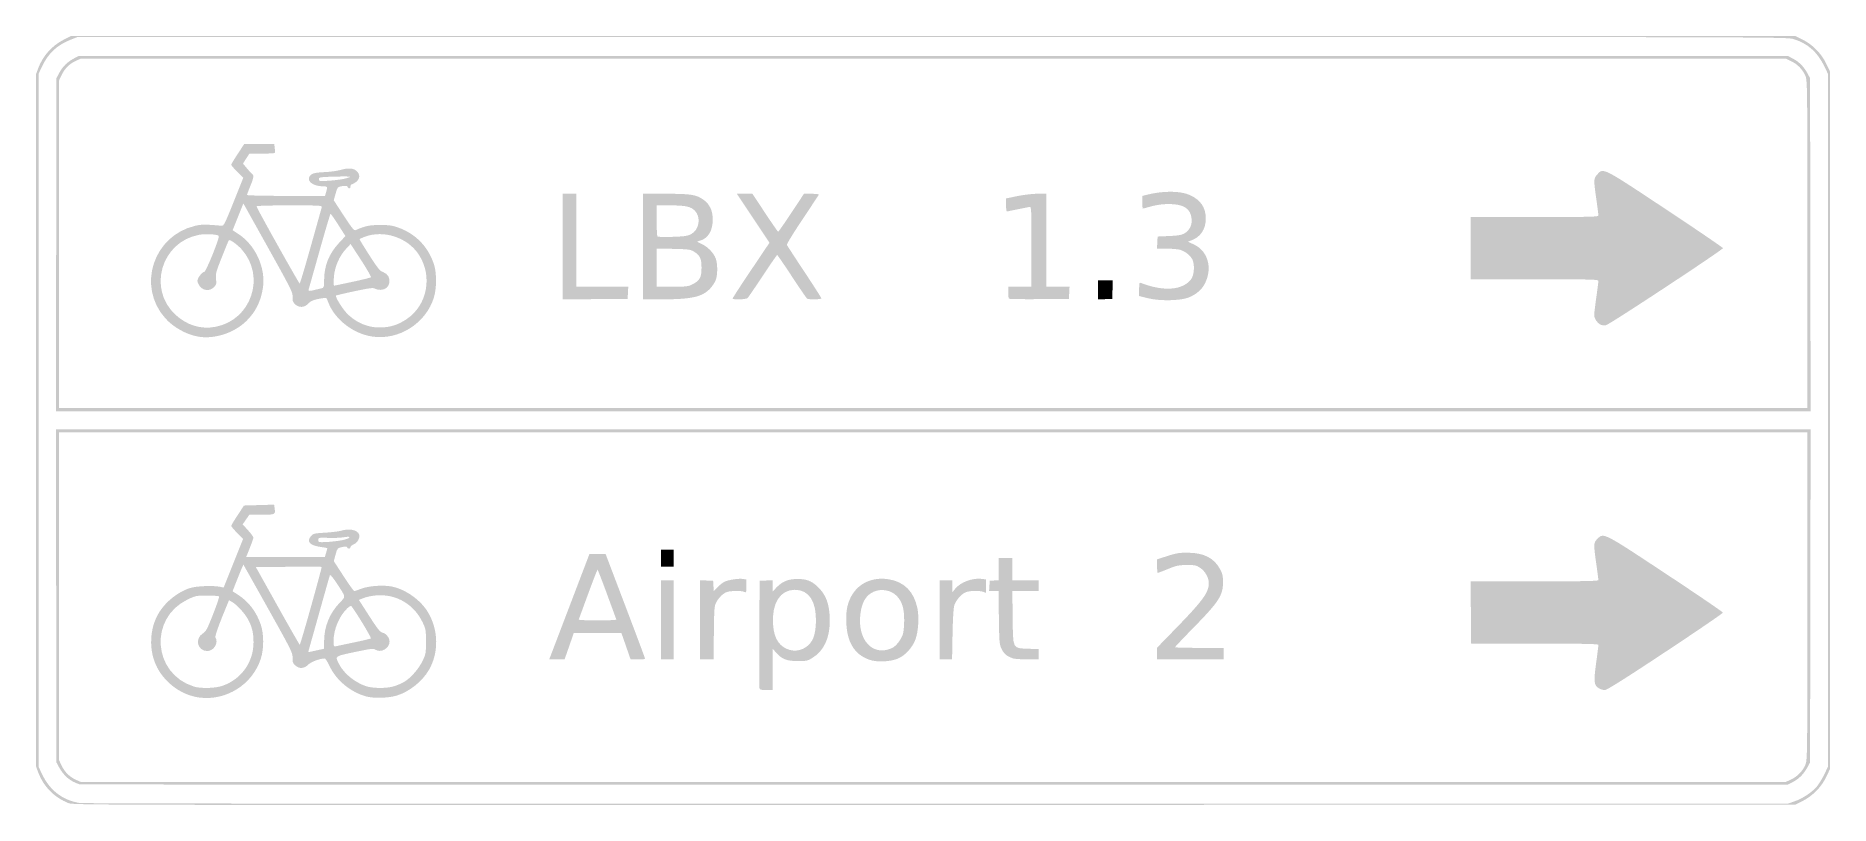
# Model space of a CAD drawing. Header units: inches. Extents: x -0.5 to 0.5, y -0.214 to 0.214.
import ezdxf

# ---------------------------------------------------------------- set-up
doc = ezdxf.new("R2010")
doc.units = ezdxf.units.IN
doc.header["$MEASUREMENT"] = 0

msp = doc.modelspace()

# ---------------------------------------------------------------- hatches: boundary and pattern name
h = msp.add_hatch(color=7)
edge = h.paths.add_edge_path()
edge.add_spline(control_points=[(-0.4819, -0.21322), (-0.48996, -0.20995), (-0.49574, -0.20403), (-0.49873, -0.19601)], knot_values=[0, 0, 0, 0, 1, 1, 1, 1], degree=3, periodic=0)
edge.add_line((-0.49873, -0.19601), (-0.5, -0.1926))
edge.add_line((-0.5, -0.1926), (-0.5, 0))
edge.add_line((-0.5, 0), (-0.5, 0.1926))
edge.add_line((-0.5, 0.1926), (-0.49873, 0.19601))
edge.add_spline(control_points=[(-0.49873, 0.19601), (-0.49611, 0.20306), (-0.49107, 0.20868), (-0.48432, 0.2121)], knot_values=[0, 0, 0, 0, 1, 1, 1, 1], degree=3, periodic=0)
edge.add_line((-0.48432, 0.2121), (-0.48036, 0.21412))
edge.add_line((-0.48036, 0.21412), (-0.00003, 0.21412))
edge.add_line((-0.00003, 0.21412), (0.48029, 0.21412))
edge.add_line((0.48029, 0.21412), (0.48433, 0.21209))
edge.add_spline(control_points=[(0.48433, 0.21209), (0.48998, 0.20926), (0.49484, 0.20432), (0.49755, 0.19863)], knot_values=[0, 0, 0, 0, 1, 1, 1, 1], degree=3, periodic=0)
edge.add_line((0.49755, 0.19863), (0.49971, 0.19412))
edge.add_line((0.49971, 0.19412), (0.49971, 0))
edge.add_line((0.49971, 0), (0.49971, -0.19412))
edge.add_line((0.49971, -0.19412), (0.49755, -0.19863))
edge.add_spline(control_points=[(0.49755, -0.19863), (0.49484, -0.20432), (0.48998, -0.20926), (0.48433, -0.21209)], knot_values=[0, 0, 0, 0, 1, 1, 1, 1], degree=3, periodic=0)
edge.add_line((0.48433, -0.21209), (0.48029, -0.21412))
edge.add_line((0.48029, -0.21412), (0.00059, -0.21423))
edge.add_spline(control_points=[(0.00059, -0.21423), (-0.47149, -0.21435), (-0.47916, -0.21433), (-0.4819, -0.21322)], knot_values=[0, 0, 0, 0, 1, 1, 1, 1], degree=3, periodic=0)
edge = h.paths.add_edge_path(flags=0)
edge.add_spline(control_points=[(0.47977, -0.21229), (0.48422, -0.21076), (0.48934, -0.20741), (0.49214, -0.2042), (0.49331, -0.20286), (0.49522, -0.19978), (0.4964, -0.19735)], knot_values=[0, 0, 0, 0, 1, 1, 1, 2, 2, 2, 2], degree=3, periodic=0)
edge.add_line((0.4964, -0.19735), (0.49853, -0.19294))
edge.add_line((0.49853, -0.19294), (0.49853, 0))
edge.add_line((0.49853, 0), (0.49853, 0.19294))
edge.add_line((0.49853, 0.19294), (0.4964, 0.19735))
edge.add_spline(control_points=[(0.4964, 0.19735), (0.49257, 0.20526), (0.48678, 0.21028), (0.47899, 0.21243), (0.47511, 0.2135), (0.46205, 0.21353), (-0.00088, 0.21353)], knot_values=[0, 0, 0, 0, 1, 1, 1, 2, 2, 2, 2], degree=3, periodic=0)
edge.add_line((-0.00088, 0.21353), (-0.47676, 0.21353))
edge.add_line((-0.47676, 0.21353), (-0.4808, 0.21191))
edge.add_spline(control_points=[(-0.4808, 0.21191), (-0.48833, 0.2089), (-0.4931, 0.2044), (-0.4966, 0.19703)], knot_values=[0, 0, 0, 0, 1, 1, 1, 1], degree=3, periodic=0)
edge.add_line((-0.4966, 0.19703), (-0.49853, 0.19294))
edge.add_line((-0.49853, 0.19294), (-0.49853, 0))
edge.add_line((-0.49853, 0), (-0.49853, -0.19294))
edge.add_line((-0.49853, -0.19294), (-0.4966, -0.19703))
edge.add_spline(control_points=[(-0.4966, -0.19703), (-0.49231, -0.20607), (-0.48516, -0.21159), (-0.47568, -0.21318), (-0.47399, -0.21346), (-0.26211, -0.21365), (0.00176, -0.21361)], knot_values=[0, 0, 0, 0, 1, 1, 1, 2, 2, 2, 2], degree=3, periodic=0)
edge.add_line((0.00176, -0.21361), (0.47618, -0.21353))
edge.add_line((0.47618, -0.21353), (0.47977, -0.21229))
h = msp.add_hatch(color=7)
edge = h.paths.add_edge_path()
edge.add_line((-0.48869, 0.09779), (-0.48853, 0.19059))
edge.add_line((-0.48853, 0.19059), (-0.48714, 0.19324))
edge.add_spline(control_points=[(-0.48714, 0.19324), (-0.48525, 0.19684), (-0.48262, 0.19951), (-0.47912, 0.20138)], knot_values=[0, 0, 0, 0, 1, 1, 1, 1], degree=3, periodic=0)
edge.add_line((-0.47912, 0.20138), (-0.47618, 0.20294))
edge.add_line((-0.47618, 0.20294), (0, 0.20294))
edge.add_line((0, 0.20294), (0.47618, 0.20294))
edge.add_line((0.47618, 0.20294), (0.47917, 0.20136))
edge.add_spline(control_points=[(0.47917, 0.20136), (0.4825, 0.19961), (0.4852, 0.19682), (0.4872, 0.19307)], knot_values=[0, 0, 0, 0, 1, 1, 1, 1], degree=3, periodic=0)
edge.add_line((0.4872, 0.19307), (0.48853, 0.19059))
edge.add_line((0.48853, 0.19059), (0.48869, 0.09779))
edge.add_line((0.48869, 0.09779), (0.48884, 0.005))
edge.add_line((0.48884, 0.005), (0, 0.005))
edge.add_line((0, 0.005), (-0.48884, 0.005))
edge.add_line((-0.48884, 0.005), (-0.48869, 0.09779))
edge = h.paths.add_edge_path(flags=0)
edge.add_spline(control_points=[(0.48705, 0.09809), (0.48703, 0.18866), (0.48702, 0.18943), (0.48584, 0.19206), (0.48423, 0.19561), (0.4815, 0.19838), (0.47794, 0.20007)], knot_values=[0, 0, 0, 0, 1, 1, 1, 2, 2, 2, 2], degree=3, periodic=0)
edge.add_line((0.47794, 0.20007), (0.475, 0.20146))
edge.add_line((0.475, 0.20146), (0, 0.20145))
edge.add_line((0, 0.20145), (-0.475, 0.20144))
edge.add_line((-0.475, 0.20144), (-0.47765, 0.20025))
edge.add_spline(control_points=[(-0.47765, 0.20025), (-0.4812, 0.19864), (-0.48397, 0.19591), (-0.48565, 0.19235)], knot_values=[0, 0, 0, 0, 1, 1, 1, 1], degree=3, periodic=0)
edge.add_line((-0.48565, 0.19235), (-0.48705, 0.18941))
edge.add_line((-0.48705, 0.18941), (-0.48705, 0.09809))
edge.add_line((-0.48705, 0.09809), (-0.48706, 0.00676))
edge.add_line((-0.48706, 0.00676), (0, 0.00676))
edge.add_line((0, 0.00676), (0.48706, 0.00676))
edge.add_line((0.48706, 0.00676), (0.48705, 0.09809))
h = msp.add_hatch(color=7)
edge = h.paths.add_edge_path()
edge.add_spline(control_points=[(-0.40941, 0.04658), (-0.41602, 0.04769), (-0.42329, 0.05171), (-0.42785, 0.05678), (-0.44378, 0.07452), (-0.43471, 0.10279), (-0.41132, 0.10831), (-0.40759, 0.10919), (-0.40579, 0.10919), (-0.39656, 0.10836), (-0.39529, 0.10824), (-0.39477, 0.10927), (-0.38983, 0.12163)], knot_values=[0, 0, 0, 0, 1, 1, 1, 2, 2, 2, 3, 3, 3, 4, 4, 4, 4], degree=3, periodic=0)
edge.add_line((-0.38983, 0.12163), (-0.38448, 0.13503))
edge.add_line((-0.38448, 0.13503), (-0.38783, 0.13841))
edge.add_spline(control_points=[(-0.38783, 0.13841), (-0.38967, 0.14028), (-0.39118, 0.14204), (-0.39118, 0.14234), (-0.39118, 0.14264), (-0.38955, 0.14534), (-0.38757, 0.14835)], knot_values=[0, 0, 0, 0, 1, 1, 1, 2, 2, 2, 2], degree=3, periodic=0)
edge.add_line((-0.38757, 0.14835), (-0.38396, 0.15382))
edge.add_line((-0.38396, 0.15382), (-0.37557, 0.15382))
edge.add_line((-0.37557, 0.15382), (-0.36719, 0.15382))
edge.add_line((-0.36719, 0.15382), (-0.36691, 0.15162))
edge.add_spline(control_points=[(-0.36691, 0.15162), (-0.36676, 0.1504), (-0.36675, 0.14921), (-0.36688, 0.14897), (-0.36702, 0.14873), (-0.37026, 0.14853), (-0.37408, 0.14853)], knot_values=[0, 0, 0, 0, 1, 1, 1, 2, 2, 2, 2], degree=3, periodic=0)
edge.add_line((-0.37408, 0.14853), (-0.38104, 0.14853))
edge.add_line((-0.38104, 0.14853), (-0.38283, 0.14577))
edge.add_line((-0.38283, 0.14577), (-0.38463, 0.14301))
edge.add_line((-0.38463, 0.14301), (-0.38226, 0.14018))
edge.add_spline(control_points=[(-0.38226, 0.14018), (-0.38096, 0.13863), (-0.37965, 0.13721), (-0.37936, 0.13703), (-0.37844, 0.13646), (-0.37876, 0.13473), (-0.38059, 0.13029), (-0.38156, 0.12794), (-0.38235, 0.12579), (-0.38235, 0.12551), (-0.38235, 0.12523), (-0.37257, 0.125), (-0.36062, 0.125)], knot_values=[0, 0, 0, 0, 1, 1, 1, 2, 2, 2, 3, 3, 3, 4, 4, 4, 4], degree=3, periodic=0)
edge.add_line((-0.36062, 0.125), (-0.33888, 0.125))
edge.add_line((-0.33888, 0.125), (-0.33827, 0.12721))
edge.add_spline(control_points=[(-0.33827, 0.12721), (-0.3374, 0.13032), (-0.33738, 0.13029), (-0.34015, 0.13033), (-0.34538, 0.1304), (-0.34902, 0.13302), (-0.3476, 0.13568), (-0.34665, 0.13745), (-0.34493, 0.13798), (-0.33926, 0.13823), (-0.33627, 0.13837), (-0.33237, 0.13888), (-0.33059, 0.13938), (-0.32592, 0.14068), (-0.32331, 0.14055), (-0.32143, 0.13894), (-0.31927, 0.13708), (-0.31931, 0.13461), (-0.32154, 0.13283), (-0.32247, 0.13209), (-0.32357, 0.13148), (-0.32397, 0.13147), (-0.32438, 0.13147), (-0.32471, 0.13094), (-0.32471, 0.13029), (-0.32471, 0.12891), (-0.32561, 0.12874), (-0.32631, 0.12999), (-0.32669, 0.13067), (-0.32738, 0.13077), (-0.32938, 0.13042), (-0.33195, 0.12999), (-0.33196, 0.12998), (-0.333, 0.12627)], knot_values=[0, 0, 0, 0, 1, 1, 1, 2, 2, 2, 3, 3, 3, 4, 4, 4, 5, 5, 5, 6, 6, 6, 7, 7, 7, 8, 8, 8, 9, 9, 9, 10, 10, 10, 11, 11, 11, 11], degree=3, periodic=0)
edge.add_line((-0.333, 0.12627), (-0.33405, 0.12256))
edge.add_line((-0.33405, 0.12256), (-0.32848, 0.11402))
edge.add_spline(control_points=[(-0.32848, 0.11402), (-0.32394, 0.10707), (-0.32272, 0.10556), (-0.32189, 0.10592), (-0.31643, 0.10829), (-0.31416, 0.10877), (-0.30824, 0.10878), (-0.30305, 0.10878), (-0.30138, 0.10854), (-0.29781, 0.10725), (-0.28813, 0.10376), (-0.28094, 0.09612), (-0.27801, 0.08622), (-0.27665, 0.08164), (-0.27675, 0.07317), (-0.27823, 0.0684), (-0.2827, 0.05392), (-0.29789, 0.04436), (-0.31275, 0.04667), (-0.32331, 0.04831), (-0.33345, 0.0562), (-0.33705, 0.06559), (-0.33748, 0.06672), (-0.33799, 0.06783), (-0.33818, 0.06805), (-0.33837, 0.06827), (-0.34034, 0.06807), (-0.34256, 0.06761), (-0.34564, 0.06696), (-0.34698, 0.06634), (-0.34824, 0.065), (-0.3504, 0.06268), (-0.3535, 0.06256), (-0.35566, 0.06472), (-0.35687, 0.06594), (-0.35712, 0.06669), (-0.35699, 0.0688), (-0.35684, 0.07121), (-0.35781, 0.07315), (-0.37061, 0.0961)], knot_values=[0, 0, 0, 0, 1, 1, 1, 2, 2, 2, 3, 3, 3, 4, 4, 4, 5, 5, 5, 6, 6, 6, 7, 7, 7, 8, 8, 8, 9, 9, 9, 10, 10, 10, 11, 11, 11, 12, 12, 12, 13, 13, 13, 13], degree=3, periodic=0)
edge.add_line((-0.37061, 0.0961), (-0.38439, 0.1208))
edge.add_line((-0.38439, 0.1208), (-0.38738, 0.11334))
edge.add_line((-0.38738, 0.11334), (-0.39037, 0.10588))
edge.add_line((-0.39037, 0.10588), (-0.38697, 0.10364))
edge.add_spline(control_points=[(-0.38697, 0.10364), (-0.37749, 0.0974), (-0.37176, 0.08459), (-0.37353, 0.07356), (-0.37472, 0.06609), (-0.37762, 0.06032), (-0.38267, 0.05535), (-0.38946, 0.04867), (-0.40041, 0.04508), (-0.40941, 0.04658)], knot_values=[0, 0, 0, 0, 1, 1, 1, 2, 2, 2, 3, 3, 3, 3], degree=3, periodic=0)
edge = h.paths.add_edge_path(flags=0)
edge.add_spline(control_points=[(-0.39994, 0.05207), (-0.3799, 0.05587), (-0.37176, 0.08018), (-0.38544, 0.09532), (-0.38791, 0.09805), (-0.392, 0.10091), (-0.39253, 0.10027), (-0.39265, 0.10012), (-0.39438, 0.0959), (-0.39637, 0.09088), (-0.39967, 0.08257), (-0.39996, 0.0815), (-0.39963, 0.07873), (-0.3993, 0.07599), (-0.39941, 0.07554), (-0.40078, 0.07417), (-0.40304, 0.07191), (-0.40644, 0.07204), (-0.40848, 0.07446), (-0.40931, 0.07545), (-0.41, 0.07689), (-0.41, 0.07765), (-0.41, 0.0792), (-0.40737, 0.08265), (-0.40618, 0.08265), (-0.40522, 0.08265), (-0.39739, 0.10204), (-0.39808, 0.10273), (-0.39898, 0.10363), (-0.40551, 0.10396), (-0.40912, 0.1033), (-0.43008, 0.09943), (-0.43784, 0.07325), (-0.42228, 0.05885), (-0.41585, 0.0529), (-0.40805, 0.05053), (-0.39994, 0.05207)], knot_values=[0, 0, 0, 0, 1, 1, 1, 2, 2, 2, 3, 3, 3, 4, 4, 4, 5, 5, 5, 6, 6, 6, 7, 7, 7, 8, 8, 8, 9, 9, 9, 10, 10, 10, 11, 11, 11, 12, 12, 12, 12], degree=3, periodic=0)
edge = h.paths.add_edge_path(flags=0)
edge.add_spline(control_points=[(-0.30021, 0.05292), (-0.29854, 0.05342), (-0.29553, 0.05493), (-0.29352, 0.05628), (-0.28184, 0.06408), (-0.27878, 0.08042), (-0.28674, 0.09242), (-0.29298, 0.10184), (-0.30622, 0.10619), (-0.31668, 0.10225), (-0.31825, 0.10166), (-0.31957, 0.10103), (-0.31962, 0.10085), (-0.31967, 0.10068), (-0.31721, 0.09664), (-0.31416, 0.09189), (-0.30951, 0.08466), (-0.3083, 0.08315), (-0.30666, 0.08261), (-0.30103, 0.08075), (-0.30205, 0.07265), (-0.30792, 0.07265), (-0.30907, 0.07265), (-0.31053, 0.07297), (-0.31115, 0.07335), (-0.31207, 0.07393), (-0.31416, 0.07366), (-0.32239, 0.07191), (-0.32795, 0.07073), (-0.33262, 0.06963), (-0.33278, 0.06948), (-0.33338, 0.06887), (-0.32915, 0.06201), (-0.32657, 0.05942), (-0.31953, 0.05235), (-0.30991, 0.04998), (-0.30021, 0.05292)], knot_values=[0, 0, 0, 0, 1, 1, 1, 2, 2, 2, 3, 3, 3, 4, 4, 4, 5, 5, 5, 6, 6, 6, 7, 7, 7, 8, 8, 8, 9, 9, 9, 10, 10, 10, 11, 11, 11, 12, 12, 12, 12], degree=3, periodic=0)
edge = h.paths.add_edge_path(flags=0)
edge.add_spline(control_points=[(-0.34471, 0.07259), (-0.34357, 0.07288), (-0.34192, 0.07328), (-0.34103, 0.07348), (-0.33945, 0.07384), (-0.33941, 0.07394), (-0.3394, 0.0781), (-0.33939, 0.08609), (-0.33667, 0.09286), (-0.33105, 0.09886)], knot_values=[0, 0, 0, 0, 1, 1, 1, 2, 2, 2, 3, 3, 3, 3], degree=3, periodic=0)
edge.add_line((-0.33105, 0.09886), (-0.32753, 0.10262))
edge.add_line((-0.32753, 0.10262), (-0.33148, 0.10881))
edge.add_spline(control_points=[(-0.33148, 0.10881), (-0.33365, 0.11222), (-0.33559, 0.115), (-0.3358, 0.115), (-0.33601, 0.115), (-0.33879, 0.10567), (-0.34199, 0.09426), (-0.34519, 0.08286), (-0.34793, 0.0732), (-0.34808, 0.07279), (-0.34841, 0.07193), (-0.34752, 0.07187), (-0.34471, 0.07259)], knot_values=[0, 0, 0, 0, 1, 1, 1, 2, 2, 2, 3, 3, 3, 4, 4, 4, 4], degree=3, periodic=0)
edge = h.paths.add_edge_path(flags=0)
edge.add_spline(control_points=[(-0.32367, 0.07711), (-0.31825, 0.07827), (-0.31361, 0.07942), (-0.31335, 0.07967), (-0.31309, 0.07992), (-0.31552, 0.08419), (-0.31876, 0.08916)], knot_values=[0, 0, 0, 0, 1, 1, 1, 2, 2, 2, 2], degree=3, periodic=0)
edge.add_line((-0.31876, 0.08916), (-0.32465, 0.0982))
edge.add_line((-0.32465, 0.0982), (-0.32711, 0.09557))
edge.add_spline(control_points=[(-0.32711, 0.09557), (-0.33097, 0.09145), (-0.33357, 0.08542), (-0.33396, 0.07973), (-0.33414, 0.07713), (-0.33411, 0.075), (-0.3339, 0.075), (-0.33369, 0.075), (-0.32909, 0.07595), (-0.32367, 0.07711)], knot_values=[0, 0, 0, 0, 1, 1, 1, 2, 2, 2, 3, 3, 3, 3], degree=3, periodic=0)
edge = h.paths.add_edge_path(flags=0)
edge.add_spline(control_points=[(-0.34682, 0.09689), (-0.34362, 0.10829), (-0.34088, 0.11808), (-0.34072, 0.11866), (-0.34047, 0.11965), (-0.3415, 0.11971), (-0.35875, 0.11971), (-0.36996, 0.11971), (-0.37706, 0.11949), (-0.37706, 0.11915), (-0.37706, 0.11835), (-0.35346, 0.07618), (-0.35301, 0.07618), (-0.35281, 0.07618), (-0.35002, 0.0855), (-0.34682, 0.09689)], knot_values=[0, 0, 0, 0, 1, 1, 1, 2, 2, 2, 3, 3, 3, 4, 4, 4, 5, 5, 5, 5], degree=3, periodic=0)
edge = h.paths.add_edge_path(flags=0)
edge.add_spline(control_points=[(-0.32797, 0.13457), (-0.32605, 0.13501), (-0.32472, 0.13551), (-0.32503, 0.13568), (-0.32534, 0.13584), (-0.32936, 0.13586), (-0.33397, 0.13572), (-0.34188, 0.13547), (-0.34235, 0.13539), (-0.34235, 0.13427), (-0.34235, 0.13315), (-0.34208, 0.13311), (-0.33691, 0.13343), (-0.33392, 0.13362), (-0.3299, 0.13413), (-0.32797, 0.13457)], knot_values=[0, 0, 0, 0, 1, 1, 1, 2, 2, 2, 3, 3, 3, 4, 4, 4, 5, 5, 5, 5], degree=3, periodic=0)
h = msp.add_hatch(color=7)
edge = h.paths.add_edge_path()
edge.add_spline(control_points=[(0.37199, 0.0532), (0.37017, 0.05397), (0.36824, 0.05669), (0.36824, 0.05848), (0.36824, 0.05933), (0.36876, 0.06373), (0.3694, 0.06825), (0.37004, 0.07277), (0.37057, 0.07693), (0.37058, 0.0775), (0.37059, 0.07847), (0.3685, 0.07853), (0.335, 0.07853)], knot_values=[0, 0, 0, 0, 1, 1, 1, 2, 2, 2, 3, 3, 3, 4, 4, 4, 4], degree=3, periodic=0)
edge.add_line((0.335, 0.07853), (0.29941, 0.07853))
edge.add_line((0.29941, 0.07853), (0.29941, 0.09588))
edge.add_line((0.29941, 0.09588), (0.29941, 0.11324))
edge.add_line((0.29941, 0.11324), (0.335, 0.11324))
edge.add_spline(control_points=[(0.335, 0.11324), (0.3685, 0.11324), (0.37059, 0.1133), (0.37058, 0.11426), (0.37057, 0.11483), (0.37004, 0.11899), (0.3694, 0.12351), (0.36789, 0.13419), (0.3679, 0.13461), (0.36994, 0.13689), (0.37339, 0.14075), (0.3725, 0.1412), (0.40808, 0.11762), (0.42563, 0.10599), (0.43999, 0.09621), (0.43999, 0.09588), (0.43999, 0.09499), (0.37658, 0.05322), (0.37479, 0.05293), (0.37393, 0.05279), (0.37268, 0.05291), (0.37199, 0.0532)], knot_values=[0, 0, 0, 0, 1, 1, 1, 2, 2, 2, 3, 3, 3, 4, 4, 4, 5, 5, 5, 6, 6, 6, 7, 7, 7, 7], degree=3, periodic=0)
for points in [[(-0.20647, 0.09676), (-0.20647, 0.12618), (-0.20265, 0.12618), (-0.19882, 0.12618), (-0.19882, 0.10029), (-0.19882, 0.07441), (-0.18438, 0.07441), (-0.16994, 0.07441), (-0.17012, 0.07103), (-0.17029, 0.06765), (-0.18838, 0.06749), (-0.20647, 0.06734), (-0.20647, 0.09676)], [(0.09176, 0.07262), (0.09176, 0.07794), (0.09591, 0.07794), (0.10005, 0.07794), (0.09988, 0.07279), (0.09971, 0.06765), (0.09574, 0.06747), (0.09176, 0.0673), (0.09176, 0.07262)], [(-0.15176, -0.07676), (-0.15176, -0.07206), (-0.14824, -0.07206), (-0.14471, -0.07206), (-0.14471, -0.07676), (-0.14471, -0.08147), (-0.14824, -0.08147), (-0.15176, -0.08147), (-0.15176, -0.07676)], [(-0.15176, -0.11118), (-0.15176, -0.08912), (-0.14824, -0.08912), (-0.14471, -0.08912), (-0.14471, -0.11118), (-0.14471, -0.13324), (-0.14824, -0.13324), (-0.15176, -0.13324), (-0.15176, -0.11118)]]:
    msp.add_hatch(color=7).paths.add_polyline_path(points)
h = msp.add_hatch(color=7)
edge = h.paths.add_edge_path()
edge.add_line((-0.16176, 0.09676), (-0.16176, 0.12618))
edge.add_line((-0.16176, 0.12618), (-0.14893, 0.12618))
edge.add_spline(control_points=[(-0.14893, 0.12618), (-0.13475, 0.12618), (-0.13199, 0.12572), (-0.12782, 0.12271), (-0.12453, 0.12032), (-0.12287, 0.11667), (-0.12287, 0.11182), (-0.12287, 0.10545), (-0.12557, 0.10113), (-0.13029, 0.09995), (-0.13198, 0.09952), (-0.13197, 0.09952), (-0.12908, 0.09824), (-0.12566, 0.09672), (-0.12222, 0.09313), (-0.12113, 0.08993), (-0.12012, 0.08699), (-0.12012, 0.08123), (-0.12113, 0.07828), (-0.12157, 0.07702), (-0.12295, 0.07486), (-0.12421, 0.0735), (-0.12865, 0.06868), (-0.13457, 0.06737), (-0.15191, 0.06736)], knot_values=[0, 0, 0, 0, 1, 1, 1, 2, 2, 2, 3, 3, 3, 4, 4, 4, 5, 5, 5, 6, 6, 6, 7, 7, 7, 8, 8, 8, 8], degree=3, periodic=0)
edge.add_line((-0.15191, 0.06736), (-0.16176, 0.06735))
edge.add_line((-0.16176, 0.06735), (-0.16176, 0.09676))
edge = h.paths.add_edge_path(flags=0)
edge.add_spline(control_points=[(-0.13413, 0.07574), (-0.13005, 0.07782), (-0.12912, 0.07955), (-0.12912, 0.085), (-0.12912, 0.0902), (-0.13, 0.092), (-0.13359, 0.09412), (-0.13531, 0.09513), (-0.13687, 0.09532), (-0.14485, 0.09549)], knot_values=[0, 0, 0, 0, 1, 1, 1, 2, 2, 2, 3, 3, 3, 3], degree=3, periodic=0)
edge.add_line((-0.14485, 0.09549), (-0.15412, 0.09569))
edge.add_line((-0.15412, 0.09569), (-0.15412, 0.08505))
edge.add_line((-0.15412, 0.08505), (-0.15412, 0.07441))
edge.add_line((-0.15412, 0.07441), (-0.14542, 0.07441))
edge.add_spline(control_points=[(-0.14542, 0.07441), (-0.13756, 0.07441), (-0.13647, 0.07454), (-0.13413, 0.07574)], knot_values=[0, 0, 0, 0, 1, 1, 1, 1], degree=3, periodic=0)
edge = h.paths.add_edge_path(flags=0)
edge.add_spline(control_points=[(-0.13493, 0.1037), (-0.13036, 0.10605), (-0.12925, 0.11317), (-0.13289, 0.1168), (-0.13518, 0.11909), (-0.13806, 0.1197), (-0.14662, 0.1197)], knot_values=[0, 0, 0, 0, 1, 1, 1, 2, 2, 2, 2], degree=3, periodic=0)
edge.add_line((-0.14662, 0.1197), (-0.15412, 0.11971))
edge.add_line((-0.15412, 0.11971), (-0.15412, 0.11127))
edge.add_spline(control_points=[(-0.15412, 0.11127), (-0.15412, 0.10664), (-0.15392, 0.10264), (-0.15368, 0.10239), (-0.15343, 0.10214), (-0.14966, 0.10205), (-0.14529, 0.10219), (-0.13868, 0.1024), (-0.13695, 0.10265), (-0.13493, 0.1037)], knot_values=[0, 0, 0, 0, 1, 1, 1, 2, 2, 2, 3, 3, 3, 3], degree=3, periodic=0)
h = msp.add_hatch(color=7)
edge = h.paths.add_edge_path()
edge.add_spline(control_points=[(-0.11176, 0.06788), (-0.11176, 0.06818), (-0.10715, 0.07528), (-0.1015, 0.08367)], knot_values=[0, 0, 0, 0, 1, 1, 1, 1], degree=3, periodic=0)
edge.add_line((-0.1015, 0.08367), (-0.09124, 0.09893))
edge.add_line((-0.09124, 0.09893), (-0.10033, 0.11255))
edge.add_line((-0.10033, 0.11255), (-0.10942, 0.12618))
edge.add_line((-0.10942, 0.12618), (-0.10509, 0.12618))
edge.add_line((-0.10509, 0.12618), (-0.10076, 0.12618))
edge.add_line((-0.10076, 0.12618), (-0.09376, 0.1156))
edge.add_spline(control_points=[(-0.09376, 0.1156), (-0.08991, 0.10979), (-0.08661, 0.10502), (-0.08641, 0.10501), (-0.08622, 0.10501), (-0.08291, 0.10976), (-0.07906, 0.11557)], knot_values=[0, 0, 0, 0, 1, 1, 1, 2, 2, 2, 2], degree=3, periodic=0)
edge.add_line((-0.07906, 0.11557), (-0.07206, 0.12615))
edge.add_line((-0.07206, 0.12615), (-0.06776, 0.12616))
edge.add_spline(control_points=[(-0.06776, 0.12616), (-0.06448, 0.12617), (-0.06356, 0.126), (-0.0639, 0.12544), (-0.06414, 0.12504), (-0.06828, 0.11879), (-0.07309, 0.11156), (-0.07791, 0.10434), (-0.08173, 0.09812), (-0.08158, 0.09774), (-0.08143, 0.09737), (-0.07705, 0.09063), (-0.07183, 0.08277), (-0.06662, 0.07492), (-0.06235, 0.06823), (-0.06235, 0.06792), (-0.06235, 0.06726), (-0.0694, 0.06716), (-0.07033, 0.0678), (-0.07067, 0.06804), (-0.07447, 0.0736), (-0.07878, 0.08015), (-0.08308, 0.0867), (-0.08677, 0.09205), (-0.08698, 0.09205), (-0.08719, 0.09204), (-0.09079, 0.08683), (-0.095, 0.08048), (-0.09921, 0.07412), (-0.103, 0.06857), (-0.10342, 0.06814), (-0.10431, 0.06725), (-0.11176, 0.06702), (-0.11176, 0.06788)], knot_values=[0, 0, 0, 0, 1, 1, 1, 2, 2, 2, 3, 3, 3, 4, 4, 4, 5, 5, 5, 6, 6, 6, 7, 7, 7, 8, 8, 8, 9, 9, 9, 10, 10, 10, 11, 11, 11, 11], degree=3, periodic=0)
h = msp.add_hatch(color=7)
edge = h.paths.add_edge_path()
edge.add_spline(control_points=[(0.04217, 0.06774), (0.04195, 0.06796), (0.04176, 0.06955), (0.04176, 0.07127)], knot_values=[0, 0, 0, 0, 1, 1, 1, 1], degree=3, periodic=0)
edge.add_line((0.04176, 0.07127), (0.04176, 0.07441))
edge.add_line((0.04176, 0.07441), (0.04824, 0.07441))
edge.add_line((0.04824, 0.07441), (0.05471, 0.07441))
edge.add_line((0.05471, 0.07441), (0.05471, 0.0968))
edge.add_spline(control_points=[(0.05471, 0.0968), (0.05471, 0.11785), (0.05464, 0.11918), (0.05368, 0.1189), (0.05311, 0.11874), (0.0504, 0.11817), (0.04765, 0.11765), (0.0449, 0.11712), (0.04218, 0.11655), (0.04162, 0.11639), (0.04071, 0.11613), (0.04059, 0.11656), (0.04059, 0.11984)], knot_values=[0, 0, 0, 0, 1, 1, 1, 2, 2, 2, 3, 3, 3, 4, 4, 4, 4], degree=3, periodic=0)
edge.add_line((0.04059, 0.11984), (0.04059, 0.12359))
edge.add_line((0.04059, 0.12359), (0.04691, 0.12489))
edge.add_spline(control_points=[(0.04691, 0.12489), (0.05046, 0.12562), (0.05536, 0.12618), (0.05809, 0.12618)], knot_values=[0, 0, 0, 0, 1, 1, 1, 1], degree=3, periodic=0)
edge.add_line((0.05809, 0.12618), (0.06294, 0.12618))
edge.add_line((0.06294, 0.12618), (0.06294, 0.10029))
edge.add_line((0.06294, 0.10029), (0.06294, 0.07441))
edge.add_line((0.06294, 0.07441), (0.06944, 0.07441))
edge.add_line((0.06944, 0.07441), (0.07594, 0.07441))
edge.add_line((0.07594, 0.07441), (0.07576, 0.07103))
edge.add_line((0.07576, 0.07103), (0.07559, 0.06765))
edge.add_line((0.07559, 0.06765), (0.05908, 0.06749))
edge.add_spline(control_points=[(0.05908, 0.06749), (0.05, 0.06741), (0.04239, 0.06752), (0.04217, 0.06774)], knot_values=[0, 0, 0, 0, 1, 1, 1, 1], degree=3, periodic=0)
h = msp.add_hatch(color=7)
edge = h.paths.add_edge_path()
edge.add_line((0.11956, 0.068), (0.11471, 0.06921))
edge.add_line((0.11471, 0.06921), (0.11471, 0.07305))
edge.add_spline(control_points=[(0.11471, 0.07305), (0.11471, 0.07647), (0.11482, 0.07685), (0.11574, 0.07649), (0.12843, 0.07159), (0.1391, 0.07242), (0.14373, 0.07867), (0.14531, 0.0808), (0.14573, 0.08634), (0.14454, 0.08921), (0.14356, 0.09155), (0.14075, 0.0939), (0.13771, 0.09492), (0.13661, 0.09529), (0.13322, 0.09559), (0.13018, 0.09559)], knot_values=[0, 0, 0, 0, 1, 1, 1, 2, 2, 2, 3, 3, 3, 4, 4, 4, 5, 5, 5, 5], degree=3, periodic=0)
edge.add_line((0.13018, 0.09559), (0.12465, 0.09559))
edge.add_line((0.12465, 0.09559), (0.12482, 0.09897))
edge.add_line((0.12482, 0.09897), (0.125, 0.10235))
edge.add_line((0.125, 0.10235), (0.13147, 0.10265))
edge.add_spline(control_points=[(0.13147, 0.10265), (0.13654, 0.10288), (0.13839, 0.1032), (0.14, 0.10414), (0.1428, 0.10577), (0.14424, 0.10869), (0.14395, 0.11213), (0.14345, 0.11793), (0.13952, 0.12049), (0.13116, 0.12046), (0.12792, 0.12044), (0.12452, 0.11999), (0.12159, 0.11919), (0.11909, 0.1185), (0.11692, 0.11794), (0.11676, 0.11794), (0.1166, 0.11794), (0.11647, 0.11952), (0.11647, 0.12145)], knot_values=[0, 0, 0, 0, 1, 1, 1, 2, 2, 2, 3, 3, 3, 4, 4, 4, 5, 5, 5, 6, 6, 6, 6], degree=3, periodic=0)
edge.add_line((0.11647, 0.12145), (0.11647, 0.12495))
edge.add_line((0.11647, 0.12495), (0.11868, 0.12554))
edge.add_spline(control_points=[(0.11868, 0.12554), (0.12773, 0.12792), (0.13773, 0.12789), (0.14299, 0.12547), (0.14896, 0.12273), (0.15184, 0.11849), (0.15187, 0.11242), (0.15191, 0.1066), (0.14893, 0.10206), (0.14388, 0.10023)], knot_values=[0, 0, 0, 0, 1, 1, 1, 2, 2, 2, 3, 3, 3, 3], degree=3, periodic=0)
edge.add_line((0.14388, 0.10023), (0.14188, 0.09951))
edge.add_line((0.14188, 0.09951), (0.14532, 0.09788))
edge.add_spline(control_points=[(0.14532, 0.09788), (0.15301, 0.09425), (0.15566, 0.08498), (0.15145, 0.07638), (0.1497, 0.0728), (0.14657, 0.0701), (0.14219, 0.06837), (0.13756, 0.06655), (0.12611, 0.06636), (0.11956, 0.068)], knot_values=[0, 0, 0, 0, 1, 1, 1, 2, 2, 2, 3, 3, 3, 3], degree=3, periodic=0)
h = msp.add_hatch(color=7)
edge = h.paths.add_edge_path()
edge.add_spline(control_points=[(-0.47588, -0.20269), (-0.4808, -0.20118), (-0.48459, -0.19796), (-0.4872, -0.19307)], knot_values=[0, 0, 0, 0, 1, 1, 1, 1], degree=3, periodic=0)
edge.add_line((-0.4872, -0.19307), (-0.48853, -0.19059))
edge.add_line((-0.48853, -0.19059), (-0.48869, -0.09779))
edge.add_line((-0.48869, -0.09779), (-0.48884, -0.005))
edge.add_line((-0.48884, -0.005), (0, -0.005))
edge.add_line((0, -0.005), (0.48884, -0.005))
edge.add_line((0.48884, -0.005), (0.48869, -0.09779))
edge.add_line((0.48869, -0.09779), (0.48853, -0.19059))
edge.add_line((0.48853, -0.19059), (0.4872, -0.19307))
edge.add_spline(control_points=[(0.4872, -0.19307), (0.4852, -0.19682), (0.4825, -0.19961), (0.47917, -0.20136)], knot_values=[0, 0, 0, 0, 1, 1, 1, 1], degree=3, periodic=0)
edge.add_line((0.47917, -0.20136), (0.47618, -0.20294))
edge.add_line((0.47618, -0.20294), (0.00088, -0.20304))
edge.add_spline(control_points=[(0.00088, -0.20304), (-0.26053, -0.20309), (-0.47507, -0.20293), (-0.47588, -0.20269)], knot_values=[0, 0, 0, 0, 1, 1, 1, 1], degree=3, periodic=0)
edge = h.paths.add_edge_path(flags=0)
edge.add_spline(control_points=[(0.47794, -0.20007), (0.4815, -0.19838), (0.48423, -0.19561), (0.48584, -0.19206), (0.48702, -0.18943), (0.48703, -0.18866), (0.48705, -0.09809)], knot_values=[0, 0, 0, 0, 1, 1, 1, 2, 2, 2, 2], degree=3, periodic=0)
edge.add_line((0.48705, -0.09809), (0.48706, -0.00676))
edge.add_line((0.48706, -0.00676), (0, -0.00676))
edge.add_line((0, -0.00676), (-0.48706, -0.00676))
edge.add_line((-0.48706, -0.00676), (-0.48705, -0.09809))
edge.add_line((-0.48705, -0.09809), (-0.48705, -0.18941))
edge.add_line((-0.48705, -0.18941), (-0.48565, -0.19235))
edge.add_spline(control_points=[(-0.48565, -0.19235), (-0.48397, -0.19591), (-0.4812, -0.19864), (-0.47765, -0.20025)], knot_values=[0, 0, 0, 0, 1, 1, 1, 1], degree=3, periodic=0)
edge.add_line((-0.47765, -0.20025), (-0.475, -0.20144))
edge.add_line((-0.475, -0.20144), (0, -0.20145))
edge.add_line((0, -0.20145), (0.475, -0.20146))
edge.add_line((0.475, -0.20146), (0.47794, -0.20007))
h = msp.add_hatch(color=7)
edge = h.paths.add_edge_path()
edge.add_spline(control_points=[(-0.40894, -0.15443), (-0.41852, -0.15316), (-0.42761, -0.14674), (-0.43232, -0.13792), (-0.43735, -0.12848), (-0.43686, -0.11562), (-0.43113, -0.10669), (-0.42733, -0.10077), (-0.4207, -0.09557), (-0.41433, -0.09349), (-0.41074, -0.09232), (-0.40108, -0.09191), (-0.39726, -0.09277)], knot_values=[0, 0, 0, 0, 1, 1, 1, 2, 2, 2, 3, 3, 3, 4, 4, 4, 4], degree=3, periodic=0)
edge.add_line((-0.39726, -0.09277), (-0.3954, -0.09319))
edge.add_line((-0.3954, -0.09319), (-0.38997, -0.07963))
edge.add_line((-0.38997, -0.07963), (-0.38454, -0.06608))
edge.add_line((-0.38454, -0.06608), (-0.38786, -0.06273))
edge.add_spline(control_points=[(-0.38786, -0.06273), (-0.38968, -0.06089), (-0.39118, -0.05913), (-0.39118, -0.05884), (-0.39118, -0.05854), (-0.38957, -0.05586), (-0.38761, -0.05289)], knot_values=[0, 0, 0, 0, 1, 1, 1, 2, 2, 2, 2], degree=3, periodic=0)
edge.add_line((-0.38761, -0.05289), (-0.38405, -0.04748))
edge.add_line((-0.38405, -0.04748), (-0.3757, -0.04723))
edge.add_spline(control_points=[(-0.3757, -0.04723), (-0.37111, -0.04709), (-0.36732, -0.04699), (-0.36729, -0.04702), (-0.36725, -0.04704), (-0.36708, -0.04816), (-0.36691, -0.04951), (-0.36652, -0.05253), (-0.36678, -0.05263), (-0.37512, -0.05264)], knot_values=[0, 0, 0, 0, 1, 1, 1, 2, 2, 2, 3, 3, 3, 3], degree=3, periodic=0)
edge.add_line((-0.37512, -0.05264), (-0.38112, -0.05265))
edge.add_line((-0.38112, -0.05265), (-0.38295, -0.05531))
edge.add_line((-0.38295, -0.05531), (-0.38479, -0.05798))
edge.add_line((-0.38479, -0.05798), (-0.38181, -0.06124))
edge.add_spline(control_points=[(-0.38181, -0.06124), (-0.38017, -0.06304), (-0.37882, -0.06489), (-0.37882, -0.06535), (-0.37882, -0.06581), (-0.37973, -0.06844), (-0.38084, -0.07118)], knot_values=[0, 0, 0, 0, 1, 1, 1, 2, 2, 2, 2], degree=3, periodic=0)
edge.add_line((-0.38084, -0.07118), (-0.38285, -0.07618))
edge.add_line((-0.38285, -0.07618), (-0.36093, -0.07618))
edge.add_line((-0.36093, -0.07618), (-0.33901, -0.07618))
edge.add_line((-0.33901, -0.07618), (-0.33833, -0.0739))
edge.add_spline(control_points=[(-0.33833, -0.0739), (-0.33795, -0.07265), (-0.33765, -0.07149), (-0.33765, -0.07132), (-0.33765, -0.07116), (-0.33917, -0.07083), (-0.34103, -0.0706), (-0.34725, -0.06982), (-0.34939, -0.06758), (-0.34679, -0.06456), (-0.34553, -0.0631), (-0.34502, -0.06297), (-0.33875, -0.06259), (-0.33507, -0.06236), (-0.33113, -0.06188), (-0.33, -0.06153), (-0.32532, -0.06006), (-0.32054, -0.06109), (-0.31986, -0.06372), (-0.31937, -0.06557), (-0.32089, -0.06827), (-0.32287, -0.06909), (-0.32388, -0.06951), (-0.32471, -0.07021), (-0.32471, -0.07066), (-0.32471, -0.07165), (-0.32628, -0.07174), (-0.3266, -0.07078), (-0.32677, -0.07027), (-0.32754, -0.07023), (-0.32944, -0.07063), (-0.33202, -0.07117), (-0.33205, -0.07121), (-0.33302, -0.07481)], knot_values=[0, 0, 0, 0, 1, 1, 1, 2, 2, 2, 3, 3, 3, 4, 4, 4, 5, 5, 5, 6, 6, 6, 7, 7, 7, 8, 8, 8, 9, 9, 9, 10, 10, 10, 11, 11, 11, 11], degree=3, periodic=0)
edge.add_line((-0.33302, -0.07481), (-0.334, -0.07844))
edge.add_line((-0.334, -0.07844), (-0.32854, -0.08687))
edge.add_spline(control_points=[(-0.32854, -0.08687), (-0.32553, -0.0915), (-0.32284, -0.09524), (-0.32256, -0.09518), (-0.32229, -0.09511), (-0.32047, -0.09447), (-0.31853, -0.09376), (-0.31422, -0.09218), (-0.30629, -0.09165), (-0.30158, -0.09262), (-0.29383, -0.09423), (-0.28549, -0.10021), (-0.28145, -0.10706), (-0.27562, -0.11694), (-0.27546, -0.12951), (-0.28103, -0.13911), (-0.28469, -0.14541), (-0.2918, -0.15109), (-0.29878, -0.1533), (-0.30327, -0.15472), (-0.31167, -0.15498), (-0.31587, -0.15384), (-0.32459, -0.15146), (-0.33252, -0.14496), (-0.33623, -0.13715), (-0.3374, -0.13467), (-0.33867, -0.13266), (-0.33904, -0.13267), (-0.34196, -0.13276), (-0.34667, -0.13452), (-0.34827, -0.13612), (-0.35059, -0.13844), (-0.35327, -0.13857), (-0.35553, -0.13647), (-0.35687, -0.13523), (-0.3571, -0.13457), (-0.357, -0.13221), (-0.35689, -0.12957), (-0.35766, -0.12803), (-0.37055, -0.105), (-0.37807, -0.09157), (-0.38428, -0.08052), (-0.38436, -0.08044), (-0.38444, -0.08036), (-0.38584, -0.08366), (-0.38746, -0.08776)], knot_values=[0, 0, 0, 0, 1, 1, 1, 2, 2, 2, 3, 3, 3, 4, 4, 4, 5, 5, 5, 6, 6, 6, 7, 7, 7, 8, 8, 8, 9, 9, 9, 10, 10, 10, 11, 11, 11, 12, 12, 12, 13, 13, 13, 14, 14, 14, 15, 15, 15, 15], degree=3, periodic=0)
edge.add_line((-0.38746, -0.08776), (-0.39042, -0.09522))
edge.add_line((-0.39042, -0.09522), (-0.38712, -0.09736))
edge.add_spline(control_points=[(-0.38712, -0.09736), (-0.38139, -0.10106), (-0.37711, -0.10674), (-0.37468, -0.11385), (-0.37292, -0.11901), (-0.3729, -0.12721), (-0.37464, -0.13269), (-0.37922, -0.14711), (-0.39389, -0.15641), (-0.40894, -0.15443)], knot_values=[0, 0, 0, 0, 1, 1, 1, 2, 2, 2, 3, 3, 3, 3], degree=3, periodic=0)
edge = h.paths.add_edge_path(flags=0)
edge.add_spline(control_points=[(-0.39612, -0.14792), (-0.38563, -0.14431), (-0.37882, -0.13488), (-0.37874, -0.12382), (-0.3787, -0.11881), (-0.37946, -0.11543), (-0.38159, -0.11123), (-0.38325, -0.10796), (-0.38782, -0.10289), (-0.39055, -0.10128)], knot_values=[0, 0, 0, 0, 1, 1, 1, 2, 2, 2, 3, 3, 3, 3], degree=3, periodic=0)
edge.add_line((-0.39055, -0.10128), (-0.39238, -0.10021))
edge.add_line((-0.39238, -0.10021), (-0.39319, -0.10216))
edge.add_spline(control_points=[(-0.39319, -0.10216), (-0.3982, -0.11421), (-0.40037, -0.12027), (-0.39993, -0.12097), (-0.39809, -0.12388), (-0.40084, -0.12853), (-0.40441, -0.12853), (-0.41002, -0.12853), (-0.41173, -0.12157), (-0.40685, -0.11863), (-0.40526, -0.11768), (-0.40447, -0.11618), (-0.40126, -0.10799), (-0.3992, -0.10275), (-0.3977, -0.09828), (-0.39792, -0.09806), (-0.39815, -0.09783), (-0.40116, -0.09765), (-0.40461, -0.09765), (-0.41063, -0.09765), (-0.41107, -0.09773), (-0.41544, -0.09982), (-0.43707, -0.11015), (-0.43491, -0.14105), (-0.41206, -0.14829), (-0.40825, -0.1495), (-0.40016, -0.14931), (-0.39612, -0.14792)], knot_values=[0, 0, 0, 0, 1, 1, 1, 2, 2, 2, 3, 3, 3, 4, 4, 4, 5, 5, 5, 6, 6, 6, 7, 7, 7, 8, 8, 8, 9, 9, 9, 9], degree=3, periodic=0)
edge = h.paths.add_edge_path(flags=0)
edge.add_spline(control_points=[(-0.30055, -0.14817), (-0.29879, -0.14765), (-0.29626, -0.14659), (-0.29493, -0.1458), (-0.29123, -0.14365), (-0.28663, -0.13841), (-0.28453, -0.13398), (-0.28275, -0.13022), (-0.28265, -0.12963), (-0.28265, -0.12324), (-0.28265, -0.11689), (-0.28276, -0.11624), (-0.28447, -0.11265), (-0.28928, -0.10254), (-0.29906, -0.09675), (-0.31, -0.09752), (-0.31243, -0.09769), (-0.31568, -0.09833), (-0.31722, -0.09894)], knot_values=[0, 0, 0, 0, 1, 1, 1, 2, 2, 2, 3, 3, 3, 4, 4, 4, 5, 5, 5, 6, 6, 6, 6], degree=3, periodic=0)
edge.add_line((-0.31722, -0.09894), (-0.32003, -0.10005))
edge.add_line((-0.32003, -0.10005), (-0.31429, -0.10898))
edge.add_spline(control_points=[(-0.31429, -0.10898), (-0.30965, -0.11618), (-0.30823, -0.11798), (-0.30692, -0.11826), (-0.30484, -0.11872), (-0.30294, -0.12115), (-0.30294, -0.12336), (-0.30294, -0.12708), (-0.30791, -0.1298), (-0.3109, -0.12772), (-0.31191, -0.12701), (-0.31339, -0.12719), (-0.32235, -0.12909), (-0.33381, -0.13153), (-0.33341, -0.13122), (-0.33107, -0.13581), (-0.32842, -0.141), (-0.32249, -0.14588), (-0.31618, -0.14806), (-0.31238, -0.14937), (-0.30479, -0.14943), (-0.30055, -0.14817)], knot_values=[0, 0, 0, 0, 1, 1, 1, 2, 2, 2, 3, 3, 3, 4, 4, 4, 5, 5, 5, 6, 6, 6, 7, 7, 7, 7], degree=3, periodic=0)
edge = h.paths.add_edge_path(flags=0)
edge.add_line((-0.34249, -0.12792), (-0.33941, -0.12726))
edge.add_line((-0.33941, -0.12726), (-0.33941, -0.12312))
edge.add_spline(control_points=[(-0.33941, -0.12312), (-0.33941, -0.11504), (-0.33639, -0.10752), (-0.3308, -0.1017), (-0.32719, -0.09795), (-0.32705, -0.09891), (-0.33241, -0.09074), (-0.33444, -0.08765), (-0.336, -0.0858), (-0.33617, -0.08627), (-0.33634, -0.0867), (-0.339, -0.09606), (-0.34208, -0.10706), (-0.34516, -0.11806), (-0.34784, -0.12756), (-0.34803, -0.12817), (-0.34831, -0.1291), (-0.34814, -0.12922), (-0.34697, -0.12893), (-0.3462, -0.12873), (-0.34418, -0.12828), (-0.34249, -0.12792)], knot_values=[0, 0, 0, 0, 1, 1, 1, 2, 2, 2, 3, 3, 3, 4, 4, 4, 5, 5, 5, 6, 6, 6, 7, 7, 7, 7], degree=3, periodic=0)
edge = h.paths.add_edge_path(flags=0)
edge.add_spline(control_points=[(-0.32294, -0.12377), (-0.31793, -0.12274), (-0.3136, -0.12169), (-0.31333, -0.12145), (-0.31294, -0.1211), (-0.32234, -0.10562), (-0.3242, -0.10356), (-0.3245, -0.10323), (-0.32541, -0.10369), (-0.32649, -0.10473), (-0.33096, -0.10901), (-0.33412, -0.11646), (-0.33412, -0.12274), (-0.33412, -0.12581), (-0.33399, -0.12622), (-0.33309, -0.12595), (-0.33252, -0.12579), (-0.32796, -0.12481), (-0.32294, -0.12377)], knot_values=[0, 0, 0, 0, 1, 1, 1, 2, 2, 2, 3, 3, 3, 4, 4, 4, 5, 5, 5, 6, 6, 6, 6], degree=3, periodic=0)
edge = h.paths.add_edge_path(flags=0)
edge.add_spline(control_points=[(-0.34661, -0.10344), (-0.34328, -0.09159), (-0.34066, -0.08179), (-0.34078, -0.08167), (-0.3409, -0.08155), (-0.3492, -0.08152), (-0.35922, -0.08161)], knot_values=[0, 0, 0, 0, 1, 1, 1, 2, 2, 2, 2], degree=3, periodic=0)
edge.add_line((-0.35922, -0.08161), (-0.37744, -0.08176))
edge.add_line((-0.37744, -0.08176), (-0.36536, -0.10338))
edge.add_spline(control_points=[(-0.36536, -0.10338), (-0.35872, -0.11527), (-0.35315, -0.125), (-0.35297, -0.125), (-0.35279, -0.125), (-0.34993, -0.1153), (-0.34661, -0.10344)], knot_values=[0, 0, 0, 0, 1, 1, 1, 2, 2, 2, 2], degree=3, periodic=0)
edge = h.paths.add_edge_path(flags=0)
edge.add_spline(control_points=[(-0.32897, -0.0667), (-0.32436, -0.06571), (-0.32382, -0.06431), (-0.32837, -0.06513), (-0.33006, -0.06544), (-0.33396, -0.0656), (-0.33705, -0.06549), (-0.34258, -0.0653), (-0.34265, -0.06531), (-0.34265, -0.06667), (-0.34265, -0.06803), (-0.34258, -0.06804), (-0.33765, -0.06777), (-0.3349, -0.06762), (-0.33099, -0.06714), (-0.32897, -0.0667)], knot_values=[0, 0, 0, 0, 1, 1, 1, 2, 2, 2, 3, 3, 3, 4, 4, 4, 5, 5, 5, 5], degree=3, periodic=0)
h = msp.add_hatch(color=7)
edge = h.paths.add_edge_path()
edge.add_spline(control_points=[(0.37111, -0.14941), (0.36811, -0.14778), (0.36787, -0.14589), (0.36932, -0.13535), (0.37003, -0.13014), (0.37061, -0.12555), (0.3706, -0.12514), (0.37059, -0.12455), (0.36334, -0.1244), (0.33515, -0.12442)], knot_values=[0, 0, 0, 0, 1, 1, 1, 2, 2, 2, 3, 3, 3, 3], degree=3, periodic=0)
edge.add_line((0.33515, -0.12442), (0.29971, -0.12445))
edge.add_line((0.29971, -0.12445), (0.29955, -0.10708))
edge.add_line((0.29955, -0.10708), (0.29939, -0.08971))
edge.add_line((0.29939, -0.08971), (0.33499, -0.08971))
edge.add_spline(control_points=[(0.33499, -0.08971), (0.3635, -0.08971), (0.37059, -0.08956), (0.37059, -0.08895), (0.37059, -0.08854), (0.37006, -0.0845), (0.36942, -0.07998), (0.36784, -0.06885), (0.36787, -0.06822), (0.37001, -0.06607), (0.37356, -0.06252), (0.37314, -0.06231), (0.40834, -0.08559), (0.42571, -0.09707), (0.43994, -0.10677), (0.43996, -0.10713), (0.43998, -0.10749), (0.42555, -0.11735), (0.40788, -0.12904), (0.38549, -0.14386), (0.37529, -0.15029), (0.3742, -0.15027), (0.37335, -0.15026), (0.37196, -0.14987), (0.37111, -0.14941)], knot_values=[0, 0, 0, 0, 1, 1, 1, 2, 2, 2, 3, 3, 3, 4, 4, 4, 5, 5, 5, 6, 6, 6, 7, 7, 7, 8, 8, 8, 8], degree=3, periodic=0)
h = msp.add_hatch(color=7)
edge = h.paths.add_edge_path()
edge.add_spline(control_points=[(-0.21034, -0.12368), (-0.20833, -0.11842), (-0.20328, -0.10518), (-0.19912, -0.09426)], knot_values=[0, 0, 0, 0, 1, 1, 1, 1], degree=3, periodic=0)
edge.add_line((-0.19912, -0.09426), (-0.19154, -0.07441))
edge.add_line((-0.19154, -0.07441), (-0.18707, -0.07441))
edge.add_line((-0.18707, -0.07441), (-0.18259, -0.07441))
edge.add_line((-0.18259, -0.07441), (-0.17158, -0.10338))
edge.add_spline(control_points=[(-0.17158, -0.10338), (-0.16552, -0.11932), (-0.16057, -0.13255), (-0.16058, -0.13279), (-0.16058, -0.13304), (-0.16239, -0.13324), (-0.1646, -0.13324)], knot_values=[0, 0, 0, 0, 1, 1, 1, 2, 2, 2, 2], degree=3, periodic=0)
edge.add_line((-0.1646, -0.13324), (-0.16862, -0.13324))
edge.add_line((-0.16862, -0.13324), (-0.17118, -0.12588))
edge.add_line((-0.17118, -0.12588), (-0.17374, -0.11853))
edge.add_line((-0.17374, -0.11853), (-0.18702, -0.11853))
edge.add_line((-0.18702, -0.11853), (-0.20031, -0.11853))
edge.add_line((-0.20031, -0.11853), (-0.20287, -0.12588))
edge.add_line((-0.20287, -0.12588), (-0.20544, -0.13324))
edge.add_line((-0.20544, -0.13324), (-0.20972, -0.13324))
edge.add_line((-0.20972, -0.13324), (-0.214, -0.13324))
edge.add_line((-0.214, -0.13324), (-0.21034, -0.12368))
edge = h.paths.add_edge_path(flags=0)
edge.add_spline(control_points=[(-0.17657, -0.11098), (-0.17668, -0.11072), (-0.17901, -0.10437), (-0.18176, -0.09688), (-0.18451, -0.08938), (-0.1869, -0.08325), (-0.18706, -0.08325), (-0.18722, -0.08325), (-0.1896, -0.08937), (-0.19235, -0.09686), (-0.1951, -0.10435), (-0.19744, -0.11071), (-0.19755, -0.11098), (-0.19766, -0.11125), (-0.19294, -0.11147), (-0.18706, -0.11147), (-0.18118, -0.11147), (-0.17646, -0.11125), (-0.17657, -0.11098)], knot_values=[0, 0, 0, 0, 1, 1, 1, 2, 2, 2, 3, 3, 3, 4, 4, 4, 5, 5, 5, 6, 6, 6, 6], degree=3, periodic=0)
h = msp.add_hatch(color=7)
edge = h.paths.add_edge_path()
edge.add_spline(control_points=[(0.0447, -0.13269), (0.04125, -0.13163), (0.0395, -0.13025), (0.03815, -0.12752), (0.03683, -0.12483), (0.03676, -0.12403), (0.03656, -0.10985)], knot_values=[0, 0, 0, 0, 1, 1, 1, 2, 2, 2, 2], degree=3, periodic=0)
edge.add_line((0.03656, -0.10985), (0.03635, -0.095))
edge.add_line((0.03635, -0.095), (0.03373, -0.095))
edge.add_line((0.03373, -0.095), (0.03111, -0.095))
edge.add_line((0.03111, -0.095), (0.03129, -0.09221))
edge.add_line((0.03129, -0.09221), (0.03147, -0.08941))
edge.add_line((0.03147, -0.08941), (0.03397, -0.08923))
edge.add_line((0.03397, -0.08923), (0.03647, -0.08905))
edge.add_line((0.03647, -0.08905), (0.03647, -0.08291))
edge.add_line((0.03647, -0.08291), (0.03647, -0.07676))
edge.add_line((0.03647, -0.07676), (0.04029, -0.07676))
edge.add_line((0.04029, -0.07676), (0.04412, -0.07676))
edge.add_line((0.04412, -0.07676), (0.04412, -0.08294))
edge.add_line((0.04412, -0.08294), (0.04412, -0.08912))
edge.add_line((0.04412, -0.08912), (0.05147, -0.08912))
edge.add_line((0.05147, -0.08912), (0.05882, -0.08912))
edge.add_line((0.05882, -0.08912), (0.05882, -0.09206))
edge.add_line((0.05882, -0.09206), (0.05882, -0.095))
edge.add_line((0.05882, -0.095), (0.05144, -0.095))
edge.add_line((0.05144, -0.095), (0.04406, -0.095))
edge.add_line((0.04406, -0.095), (0.04424, -0.10969))
edge.add_spline(control_points=[(0.04424, -0.10969), (0.04445, -0.12781), (0.044, -0.12689), (0.05294, -0.12725)], knot_values=[0, 0, 0, 0, 1, 1, 1, 1], degree=3, periodic=0)
edge.add_line((0.05294, -0.12725), (0.05882, -0.12749))
edge.add_line((0.05882, -0.12749), (0.05882, -0.13036))
edge.add_line((0.05882, -0.13036), (0.05882, -0.13324))
edge.add_line((0.05882, -0.13324), (0.0525, -0.13318))
edge.add_spline(control_points=[(0.0525, -0.13318), (0.04902, -0.13316), (0.04551, -0.13293), (0.0447, -0.13269)], knot_values=[0, 0, 0, 0, 1, 1, 1, 1], degree=3, periodic=0)
h = msp.add_hatch(color=7)
edge = h.paths.add_edge_path()
edge.add_line((0.12471, -0.12995), (0.12471, -0.12666))
edge.add_line((0.12471, -0.12666), (0.13594, -0.1151))
edge.add_spline(control_points=[(0.13594, -0.1151), (0.15035, -0.10026), (0.15355, -0.0958), (0.15352, -0.09065), (0.15349, -0.08758), (0.1515, -0.08405), (0.14876, -0.08224), (0.1465, -0.08074), (0.14579, -0.08059), (0.14122, -0.08062), (0.1368, -0.08064), (0.13552, -0.08091), (0.13081, -0.08282), (0.12786, -0.08402), (0.12528, -0.085), (0.12507, -0.085), (0.12487, -0.085), (0.12471, -0.0833), (0.12471, -0.08122)], knot_values=[0, 0, 0, 0, 1, 1, 1, 2, 2, 2, 3, 3, 3, 4, 4, 4, 5, 5, 5, 6, 6, 6, 6], degree=3, periodic=0)
edge.add_line((0.12471, -0.08122), (0.12471, -0.07745))
edge.add_line((0.12471, -0.07745), (0.12926, -0.07598))
edge.add_spline(control_points=[(0.12926, -0.07598), (0.13568, -0.07392), (0.13668, -0.07374), (0.14202, -0.07377), (0.15069, -0.07381), (0.15641, -0.0767), (0.15969, -0.08272), (0.16112, -0.08534), (0.16142, -0.08659), (0.16144, -0.09), (0.16149, -0.09744), (0.15918, -0.10105), (0.14531, -0.11519), (0.13948, -0.12115), (0.13471, -0.12618), (0.13471, -0.12639), (0.13471, -0.1266), (0.14079, -0.12676), (0.14824, -0.12676)], knot_values=[0, 0, 0, 0, 1, 1, 1, 2, 2, 2, 3, 3, 3, 4, 4, 4, 5, 5, 5, 6, 6, 6, 6], degree=3, periodic=0)
edge.add_line((0.14824, -0.12676), (0.16176, -0.12676))
edge.add_line((0.16176, -0.12676), (0.16176, -0.13))
edge.add_line((0.16176, -0.13), (0.16176, -0.13324))
edge.add_line((0.16176, -0.13324), (0.14324, -0.13324))
edge.add_line((0.14324, -0.13324), (0.12471, -0.13324))
edge.add_line((0.12471, -0.13324), (0.12471, -0.12995))
h = msp.add_hatch(color=7)
edge = h.paths.add_edge_path()
edge.add_line((-0.13, -0.11115), (-0.13, -0.08906))
edge.add_line((-0.13, -0.08906), (-0.12632, -0.08924))
edge.add_line((-0.12632, -0.08924), (-0.12265, -0.08941))
edge.add_line((-0.12265, -0.08941), (-0.12247, -0.09226))
edge.add_line((-0.12247, -0.09226), (-0.12228, -0.09511))
edge.add_line((-0.12228, -0.09511), (-0.12023, -0.093))
edge.add_spline(control_points=[(-0.12023, -0.093), (-0.1191, -0.09183), (-0.11743, -0.0905), (-0.11652, -0.09003), (-0.11439, -0.08892), (-0.10849, -0.08799), (-0.10603, -0.08837)], knot_values=[0, 0, 0, 0, 1, 1, 1, 2, 2, 2, 2], degree=3, periodic=0)
edge.add_line((-0.10603, -0.08837), (-0.10412, -0.08866))
edge.add_line((-0.10412, -0.08866), (-0.10412, -0.09244))
edge.add_spline(control_points=[(-0.10412, -0.09244), (-0.10412, -0.09611), (-0.10415, -0.0962), (-0.10537, -0.09555), (-0.1061, -0.09516), (-0.10839, -0.09497), (-0.11086, -0.09509), (-0.11442, -0.09527), (-0.11546, -0.09558), (-0.11727, -0.09695), (-0.11845, -0.09786), (-0.12002, -0.09971), (-0.12074, -0.10106), (-0.12199, -0.1034), (-0.12207, -0.10431), (-0.12224, -0.11838)], knot_values=[0, 0, 0, 0, 1, 1, 1, 2, 2, 2, 3, 3, 3, 4, 4, 4, 5, 5, 5, 5], degree=3, periodic=0)
edge.add_line((-0.12224, -0.11838), (-0.12243, -0.13324))
edge.add_line((-0.12243, -0.13324), (-0.12621, -0.13324))
edge.add_line((-0.12621, -0.13324), (-0.13, -0.13324))
edge.add_line((-0.13, -0.13324), (-0.13, -0.11115))
h = msp.add_hatch(color=7)
edge = h.paths.add_edge_path()
edge.add_spline(control_points=[(-0.09679, -0.14956), (-0.09694, -0.14915), (-0.097, -0.13546), (-0.09692, -0.11912)], knot_values=[0, 0, 0, 0, 1, 1, 1, 1], degree=3, periodic=0)
edge.add_line((-0.09692, -0.11912), (-0.09676, -0.08941))
edge.add_line((-0.09676, -0.08941), (-0.09309, -0.08924))
edge.add_line((-0.09309, -0.08924), (-0.08941, -0.08906))
edge.add_line((-0.08941, -0.08906), (-0.08941, -0.09216))
edge.add_line((-0.08941, -0.09216), (-0.08941, -0.09526))
edge.add_line((-0.08941, -0.09526), (-0.08721, -0.09298))
edge.add_spline(control_points=[(-0.08721, -0.09298), (-0.08406, -0.08972), (-0.08072, -0.0884), (-0.07564, -0.0884), (-0.07069, -0.0884), (-0.06811, -0.08934), (-0.06474, -0.09239), (-0.05973, -0.09692), (-0.05767, -0.1025), (-0.05765, -0.11156), (-0.05764, -0.12134), (-0.06092, -0.12838), (-0.06732, -0.13233), (-0.06998, -0.13398), (-0.07062, -0.13412), (-0.07554, -0.13411), (-0.08167, -0.13411), (-0.08437, -0.13305), (-0.08756, -0.12943)], knot_values=[0, 0, 0, 0, 1, 1, 1, 2, 2, 2, 3, 3, 3, 4, 4, 4, 5, 5, 5, 6, 6, 6, 6], degree=3, periodic=0)
edge.add_line((-0.08756, -0.12943), (-0.08941, -0.12731))
edge.add_line((-0.08941, -0.12731), (-0.08941, -0.1388))
edge.add_line((-0.08941, -0.1388), (-0.08941, -0.15029))
edge.add_line((-0.08941, -0.15029), (-0.09296, -0.15029))
edge.add_spline(control_points=[(-0.09296, -0.15029), (-0.09526, -0.15029), (-0.09661, -0.15003), (-0.09679, -0.14956)], knot_values=[0, 0, 0, 0, 1, 1, 1, 1], degree=3, periodic=0)
edge = h.paths.add_edge_path(flags=0)
edge.add_spline(control_points=[(-0.07092, -0.12632), (-0.06722, -0.12373), (-0.06569, -0.12), (-0.0654, -0.11287), (-0.06493, -0.101), (-0.06916, -0.09438), (-0.07719, -0.09442), (-0.08533, -0.09447), (-0.08999, -0.10186), (-0.08926, -0.11358), (-0.08892, -0.119), (-0.08752, -0.12268), (-0.08485, -0.12519), (-0.08095, -0.12885), (-0.07521, -0.12932), (-0.07092, -0.12632)], knot_values=[0, 0, 0, 0, 1, 1, 1, 2, 2, 2, 3, 3, 3, 4, 4, 4, 5, 5, 5, 5], degree=3, periodic=0)
h = msp.add_hatch(color=7)
edge = h.paths.add_edge_path()
edge.add_spline(control_points=[(-0.03569, -0.13336), (-0.04424, -0.13031), (-0.04846, -0.12298), (-0.04848, -0.11118), (-0.04848, -0.10659), (-0.04819, -0.10442), (-0.04714, -0.10134), (-0.04394, -0.09191), (-0.03519, -0.0869), (-0.0248, -0.08856), (-0.01611, -0.08995), (-0.01064, -0.09553), (-0.0088, -0.10489), (-0.00781, -0.1099), (-0.00836, -0.11794), (-0.00997, -0.12218), (-0.01165, -0.12662), (-0.0156, -0.13094), (-0.01954, -0.13267), (-0.02383, -0.13455), (-0.03145, -0.13487), (-0.03569, -0.13336)], knot_values=[0, 0, 0, 0, 1, 1, 1, 2, 2, 2, 3, 3, 3, 4, 4, 4, 5, 5, 5, 6, 6, 6, 7, 7, 7, 7], degree=3, periodic=0)
edge = h.paths.add_edge_path(flags=0)
edge.add_spline(control_points=[(-0.02302, -0.12688), (-0.02078, -0.12586), (-0.01808, -0.12244), (-0.01695, -0.11922), (-0.01654, -0.11802), (-0.0162, -0.11444), (-0.0162, -0.11118), (-0.0162, -0.10487), (-0.01734, -0.10111), (-0.02018, -0.09802), (-0.02331, -0.0946), (-0.02892, -0.09355), (-0.0333, -0.09554), (-0.03745, -0.09742), (-0.03976, -0.10132), (-0.0406, -0.10784), (-0.04245, -0.12231), (-0.03371, -0.13178), (-0.02302, -0.12688)], knot_values=[0, 0, 0, 0, 1, 1, 1, 2, 2, 2, 3, 3, 3, 4, 4, 4, 5, 5, 5, 6, 6, 6, 6], degree=3, periodic=0)
h = msp.add_hatch(color=7)
edge = h.paths.add_edge_path()
edge.add_line((0.00353, -0.11118), (0.00353, -0.08912))
edge.add_line((0.00353, -0.08912), (0.00706, -0.08912))
edge.add_line((0.00706, -0.08912), (0.01059, -0.08912))
edge.add_line((0.01059, -0.08912), (0.01059, -0.0925))
edge.add_line((0.01059, -0.0925), (0.0106, -0.09588))
edge.add_line((0.0106, -0.09588), (0.01211, -0.09397))
edge.add_spline(control_points=[(0.01211, -0.09397), (0.01516, -0.09009), (0.02212, -0.08756), (0.0275, -0.08837)], knot_values=[0, 0, 0, 0, 1, 1, 1, 1], degree=3, periodic=0)
edge.add_line((0.0275, -0.08837), (0.02941, -0.08866))
edge.add_line((0.02941, -0.08866), (0.02941, -0.09241))
edge.add_line((0.02941, -0.09241), (0.02941, -0.09615))
edge.add_line((0.02941, -0.09615), (0.0279, -0.09557))
edge.add_spline(control_points=[(0.0279, -0.09557), (0.02573, -0.09475), (0.02028, -0.09487), (0.01806, -0.09579), (0.0156, -0.09682), (0.01261, -0.10025), (0.01171, -0.10307), (0.01128, -0.10443), (0.0109, -0.11075), (0.01074, -0.11926)], knot_values=[0, 0, 0, 0, 1, 1, 1, 2, 2, 2, 3, 3, 3, 3], degree=3, periodic=0)
edge.add_line((0.01074, -0.11926), (0.01048, -0.13324))
edge.add_line((0.01048, -0.13324), (0.007, -0.13324))
edge.add_line((0.007, -0.13324), (0.00353, -0.13324))
edge.add_line((0.00353, -0.13324), (0.00353, -0.11118))

doc.saveas('drawing.dxf')
